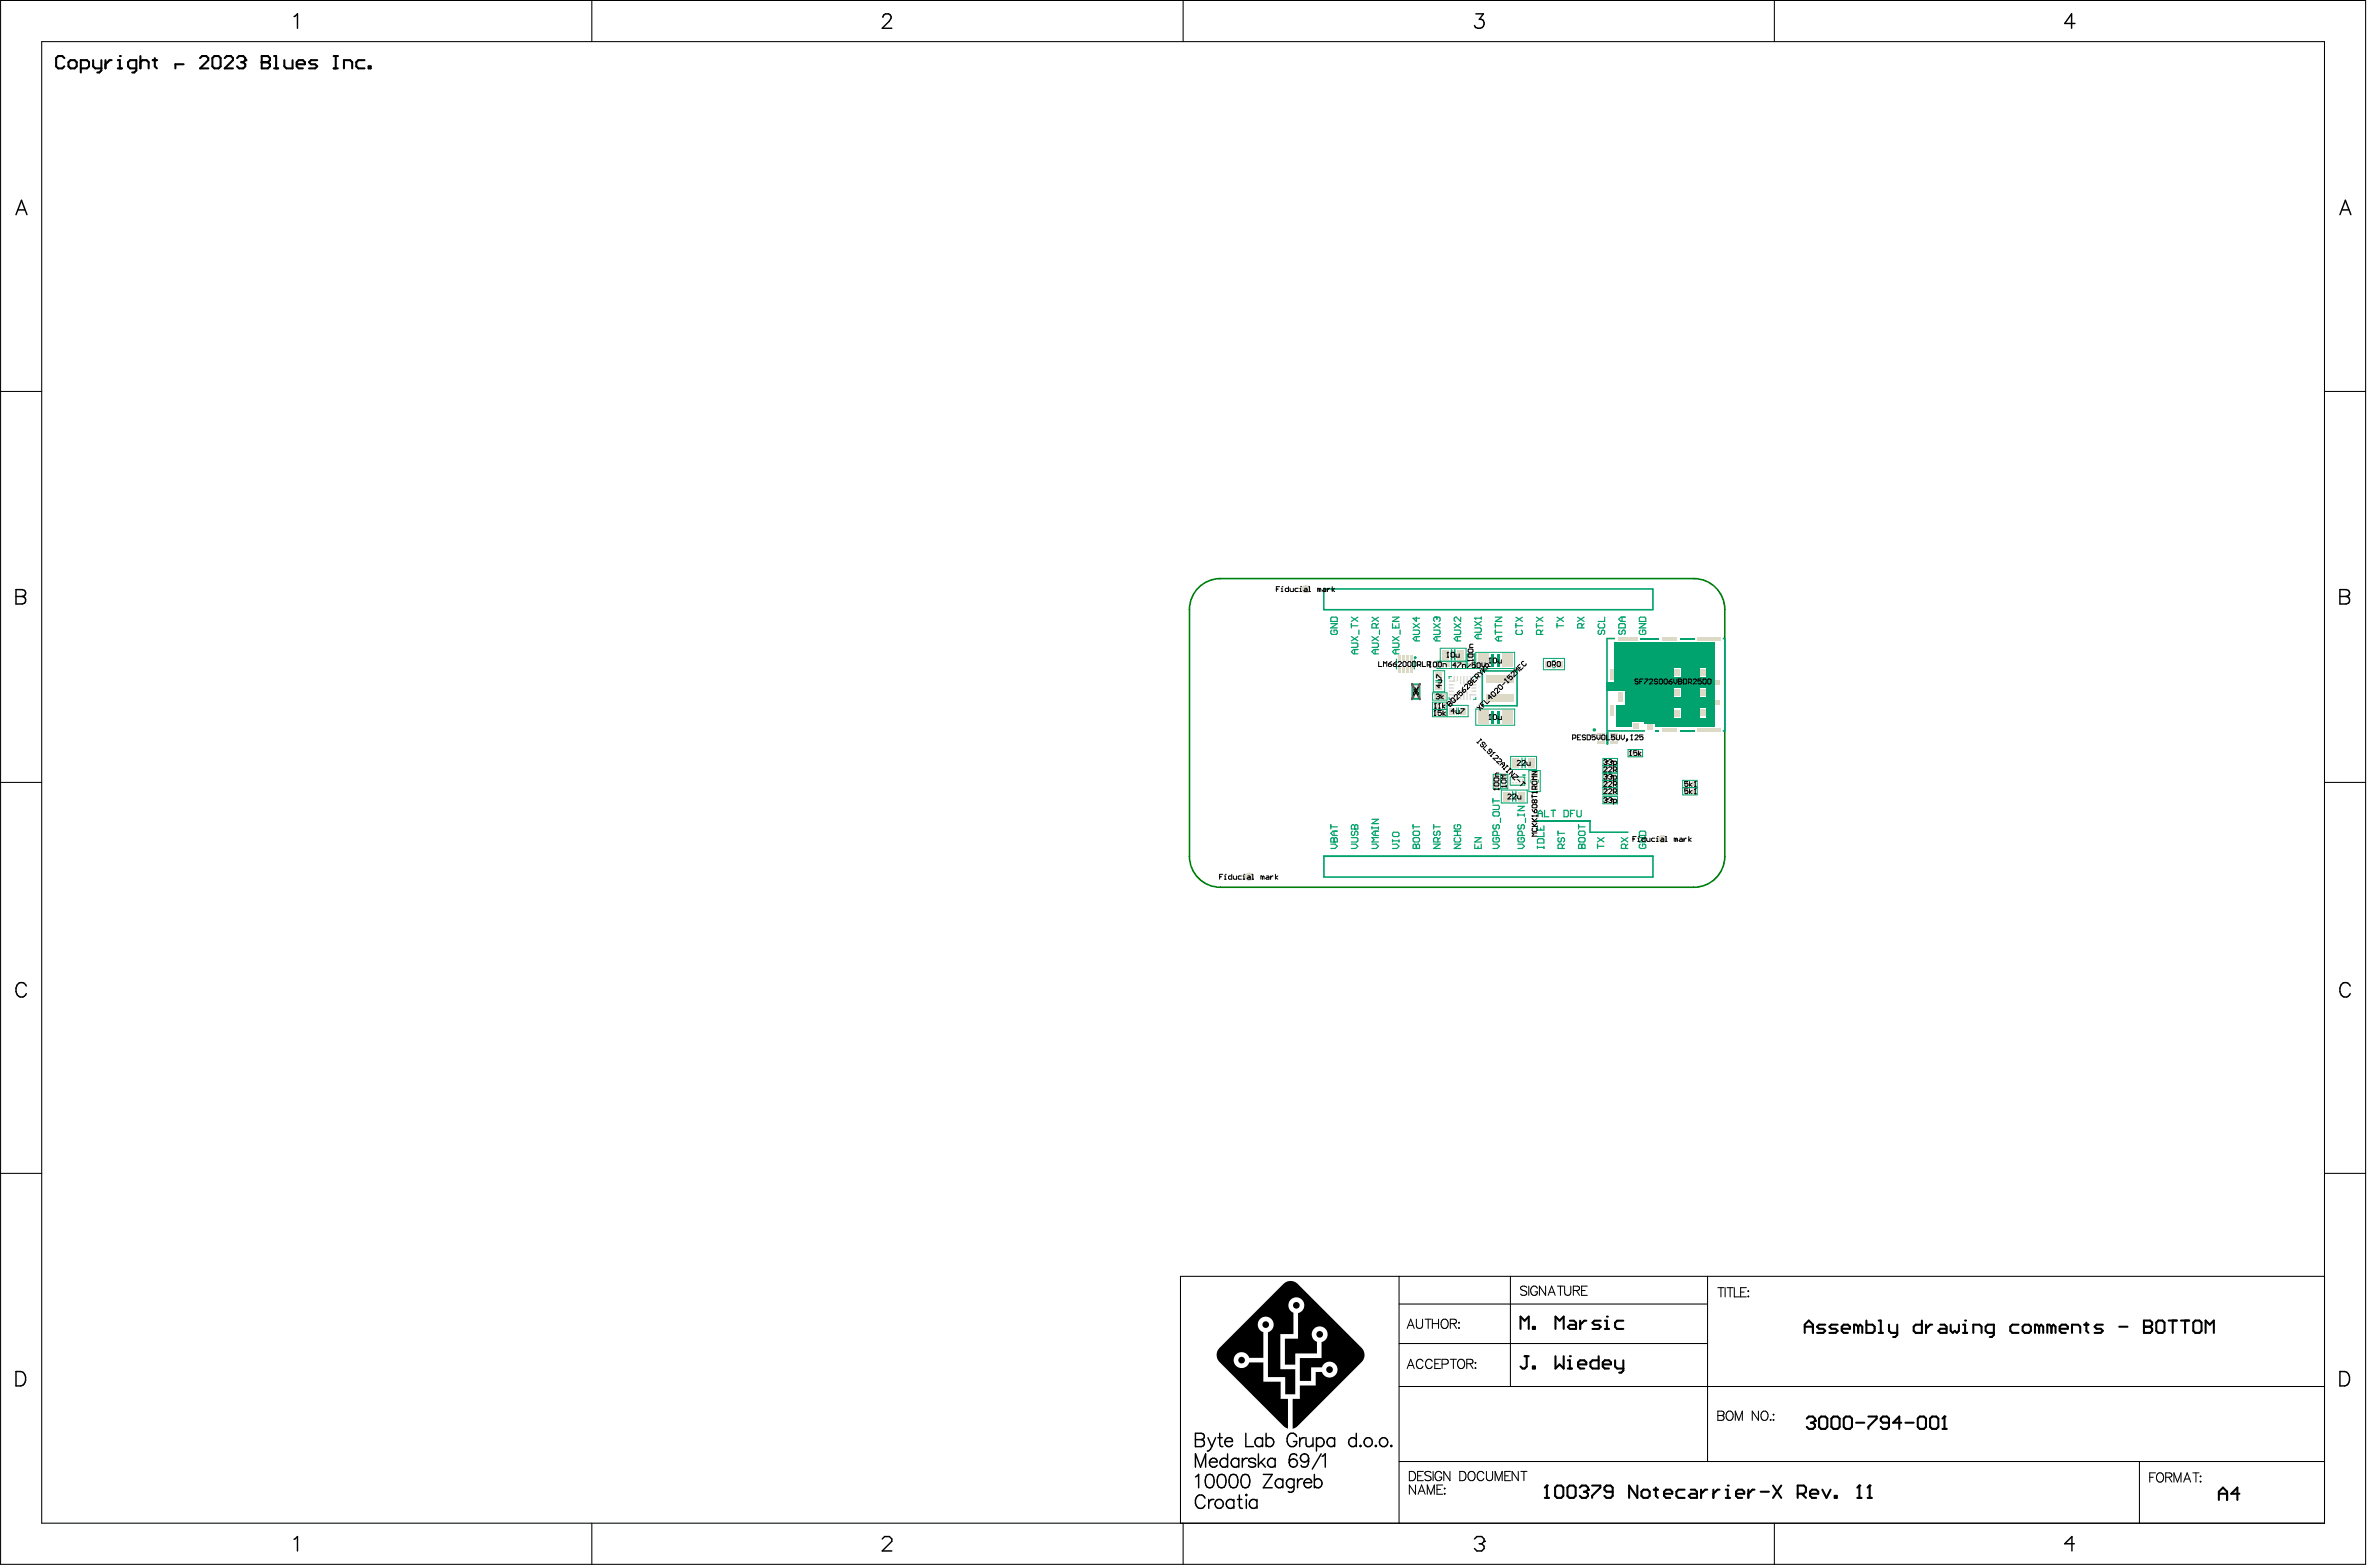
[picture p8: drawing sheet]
<svg xmlns="http://www.w3.org/2000/svg" width="487mm" height="322mm" viewBox="0 0 487 322" stroke-linecap="round" stroke-linejoin="round" font-family="sans-serif">
<path d="M246.4 120.8a6.3 6.3 0 0 1 4.5-1.9h97.4a6.3 6.3 0 0 1 6.3 6.4v50.7a6.3 6.3 0 0 1-6.3 6.4h-97.4a6.3 6.3 0 0 1-6.4-6.4v-50.7a6.3 6.3 0 0 1 1.9-4.5z" fill="none" stroke="#008000" stroke-width=".33"/>
<g fill="#000">
<path d="M263.9 263.9a2.07 2.07 0 0 1 2.8-.1l13.2 13.2a2.07 2.07 0 0 1 0 3l-13.1 13.1-1 .6v-6.2h1.4v-2.7h3.3v-2.8h1.3l.6 .8 .9 .4 .7-.2 .5-.3 .5-.9-.1-.8-.6-.8-.7-.3-.8 .1-.6 .4-.4 .7h-2.2v2.7h-2.4v-4.7h4.5v-3.2l.9-.7 .3-.9-.1-.8-.3-.4-.9-.5h-.5l-.7 .3-.4 .4-.3 .7 .2 1 .3 .4 .6 .4v2.4h-4.5v2.3h-2.1v-5.3h2.7v-5.3l.6-.3 .3-.3 .3-1.1a1.63 1.63 0 0 0-1.5-1.5 1.63 1.63 0 0 0-1.7 1.3l.2 1 .3 .5 .5 .3v4.4h-2.7v7.2h3.1v5.2h-2.1v-3.5h-3.5v-9.3l.8-.6 .4-.9-.4-1-.5-.5-.8-.2-.7 .2-.6 .5-.3 .7v.7l.3 .5 .8 .6v5.3h-2.9a1.63 1.63 0 0 0-2-1.1l-.7 .4-.3 .4-.2 .8 .1 .5 .2 .4 .6 .5 .8 .2 .5-.1a1.63 1.63 0 0 0 1-1.1h2.9v4h3.6v3.5h1.5v6.1l-.9-.5-13.2-13.1a2.06 2.06 0 0 1-.1-2.8z"/>
<circle cx="24.6" cy="11.5" r=".21"/>
<circle cx="50.4" cy="12.4" r=".21"/>
<circle cx="53.8" cy="12.8" r=".21"/>
<circle cx="255.3" cy="279.6" r=".68"/>
<circle cx="260.2" cy="272.3" r=".68"/>
<circle cx="266.5" cy="268.3" r=".68"/>
<circle cx="271.3" cy="274.3" r=".68"/>
<circle cx="322.7" cy="278.8" r=".21"/>
<circle cx="330.4" cy="270.6" r=".21"/>
<circle cx="273.3" cy="281.5" r=".68"/>
<circle cx="318" cy="305.3" r=".21"/>
<circle cx="326.5" cy="306.2" r=".21"/>
<circle cx="355.2" cy="305.3" r=".21"/>
<circle cx="382.3" cy="305.3" r=".21"/>
<circle cx="384.4" cy="305.3" r=".21"/>
</g>
<g fill="none" stroke="#000" stroke-width=".21">
<path d="M.1 .1h486.2v321.4h-486.2zM121.7 .1v8.5M243.2 .1v8.5M364.8 .1v8.5M.1 80.5h8.5M477.9 80.5h8.4M.1 160.8h8.5M477.9 160.8h8.4M.1 241.2h8.5M477.9 241.2h8.4M287.6 262.3v50.8M287.6 276.2h63.5"/>
<path d="M287.6 268h63.3M289.3 273.1l.7-2 .7 2M289.6 272.4h.9M291.2 271.1v1.4a.64 .64 0 0 0 .6 .6 .64 .64 0 0 0 .7-.6v-1.4M292.6 279.8a.7 .7 0 0 0-.8-.4 .7 .7 0 0 0-.6 .7v.5a.7 .7 0 0 0 .6 .7 .7 .7 0 0 0 .8-.5M293 271.1h1.3M293.6 271.1v2M294.4 279.8a.7 .7 0 0 0-.8-.4 .7 .7 0 0 0-.5 .7v.5a.7 .7 0 0 0 .5 .7 .7 .7 0 0 0 .8-.5M294.5 271.1v2M294.5 272.1h1.2M295.7 271.1v2M296.2 279.4h-1.2v1.9h1.2"/>
<path d="M296.5 271.4a.7 .7 0 0 1 .8-.2 .7 .7 0 0 1 .4 .7v.4a.73 .73 0 0 1-.7 .8 .73 .73 0 0 1-.7-.8zM298.2 272.1l1.1-.1 .1-.3-.1-.4-.3-.2h-.8v2M298.2 279.4h1.2M298.8 272.1l.6 1M298.8 279.4v1.9M300 271.8v.2zM300 272.9v.2zM300 279.5a.91 .91 0 0 1 1.1 .4 .91 .91 0 0 1-.2 1.1 .7 .7 0 0 1-.8 .3 .7 .7 0 0 1-.4-.7v-.5zM310.5 262.3v22.7M313.9 264.6a.72 .72 0 0 0-.7-.3 .72 .72 0 0 0-.6 .5l.2 .3 .9 .3 .2 .6a.84 .84 0 0 1-1.3 0M314.3 264.4v1.9M316.1 264.8a.7 .7 0 0 0-.8-.5 .7 .7 0 0 0-.6 .8v.4a.68 .68 0 0 0 .7 .8 .68 .68 0 0 0 .7-.8h-.5"/>
<path d="M317.8 264.4v1.9l-1.3-1.9v1.9M318.3 266.3l.7-1.9 .7 1.9M318.6 265.6h.9M320.2 264.4h1.2M320.8 264.4v1.9M321.7 264.4v1.3a.64 .64 0 0 0 .6 .6 .64 .64 0 0 0 .6-.6v-1.3M323.5 265.3l1.1-.1 .1-.3-.1-.4-.3-.1h-.8v1.9M324.1 265.3l.6 1M325.2 265.3h.7M326.3 264.4h-1.1v1.9h1.1M351.1 262.3v38.1M353.2 264.7h1.2"/>
<path d="M353.8 264.7v1.9M354.7 264.7v1.9M355.1 264.7h1.2M355.7 264.7v1.9M356.6 264.7v1.9h1M357.9 265.6h.7M359 264.7h-1.1v1.9h1.1M359.3 265.4h.2zM359.4 266.4v.2zM477.9 262.3h-235.2v50.8h235.2v-304.5h-469.3v304.5h469.3M287.6 285h190.3M289.3 281.3l.7-1.9 .7 1.9"/>
<path d="M289.6 280.7h.9M295 280.3h.7M296.5 280.4h.8a.5 .5 0 0 0 .5-.5 .5 .5 0 0 0-.5-.5h-.8v1.9M301.6 280.3l1-.1 .2-.3-.1-.3-.3-.2h-.8v1.9M302.2 280.3l.6 1M303.3 280v.2zM303.3 281.1v.2zM353.2 290h.8l.3 .2 .1 .4-.4 .4a.5 .5 0 0 1 .5 .4 .5 .5 0 0 1-.5 .5h-.8zM353.2 291h.8M355.2 290.1a.91 .91 0 0 1 1.1 .4 .91 .91 0 0 1-.2 1.2 .7 .7 0 0 1-.8 .2 .7 .7 0 0 1-.4-.7l.1-.7zM356.8 291.9v-1.9l.7 1.9 .7-1.9v1.9M361.5 290v1.9l-1.3-1.9v1.9"/>
<path d="M362.4 290.1a.91 .91 0 0 1 1.1 .4 .91 .91 0 0 1-.2 1.2 .7 .7 0 0 1-.8 .2 .7 .7 0 0 1-.5-.7v-.4zM364 291.8v.1zM364.6 290.7v.2zM364.6 291.8v.1zM121.7 313.1v8.4M243.2 313.1v8.4M287.6 300.4h190.3M289.7 302.4h.7a1.02 1.02 0 0 1 .6 1 1.02 1.02 0 0 1-.6 .9h-.7zM291 305.2v1.9l-1.3-1.9v1.9M291.4 303.3h.8M291.5 307.1l.8-1.9 .7 1.9M291.8 306.5h.9"/>
<path d="M292.6 302.4h-1.2v1.9h1.2M293.4 307.1v-1.9l.8 1.9 .7-1.9v1.9M294.2 302.7a.72 .72 0 0 0-.7-.3 .72 .72 0 0 0-.6 .5l.2 .3 .9 .3 .2 .6a.83 .83 0 0 1-1.3 0M294.6 302.4v1.9M295.4 306.1h.8M296.4 302.9a.7 .7 0 0 0-.8-.5 .7 .7 0 0 0-.6 .8v.4a.68 .68 0 0 0 .7 .8 .68 .68 0 0 0 .7-.8h-.5M296.6 305.2h-1.2v1.9h1.2M297 305.9v.1zM297 307v.1zM298.1 302.4v1.9l-1.3-1.9v1.9M300.1 302.4h.6a1.02 1.02 0 0 1 .7 1 1.02 1.02 0 0 1-.7 .9h-.6zM302 302.7a.7 .7 0 0 1 .8-.2 .7 .7 0 0 1 .5 .7v.4a.73 .73 0 0 1-.8 .8 .73 .73 0 0 1-.7-.8z"/>
<path d="M305.1 302.9a.7 .7 0 0 0-.8-.5 .7 .7 0 0 0-.6 .8v.4a.7 .7 0 0 0 .6 .7 .7 .7 0 0 0 .8-.4M305.6 302.4v1.4a.64 .64 0 0 0 .6 .5 .64 .64 0 0 0 .7-.5v-1.4M307.4 304.3v-1.9l.7 1.9 .7-1.9v1.9M309.4 303.3h.7M310.6 302.4h-1.2v1.9h1.2M312.1 302.4v1.9l-1.2-1.9v1.9M312.7 302.4h1.2M313.3 302.4v1.9M364.8 313.1v8.4M439.8 300.4v12.7M442 303.6h.7M443.1 302.7h-1.1v1.9"/>
<path d="M443.7 302.8a.91 .91 0 0 1 1.1 .4 .91 .91 0 0 1-.2 1.2 .7 .7 0 0 1-.8 .2 .7 .7 0 0 1-.4-.7v-.7zM445.2 303.6l1.1-.1 .2-.2-.1-.4-.3-.2h-.9v1.9M445.9 303.6l.6 1M446.9 304.6v-1.9l.8 1.9 .7-1.9v1.9M448.9 304.6l.8-1.9 .7 1.9M449.2 304h.9M450.8 302.7h1.3M451.5 302.7v1.9M452.3 303.5h.2zM452.4 304.5v.1z"/>
</g>
<g fill="none" stroke="#000" stroke-width=".3">
<path d="M60.5 3.4l.7-.6v3M181.5 3.6a.74 .74 0 0 1 .6-.8h.5a.72 .72 0 0 1 .5 1.2l-1.7 1.8h1.9M303.4 2.8h1.6l-.9 1.2a.95 .95 0 0 1 1 1.1 .95 .95 0 0 1-1.3 .7l-.4-.1-.3-.5M426.6 4.8h-2.1l1.4-2v3M3.3 44.1l1.1-2.9 1.1 2.9M3.7 43.1h1.4M481.1 44.1l1.1-2.9 1.1 2.9M481.5 43.1h1.4M3.3 121.2h1.3l.4 .1a.68 .68 0 0 1 0 1.2l-.4 .1a.78 .78 0 0 1 .7 .8 .78 .78 0 0 1-.7 .7h-1.3zM3.3 122.6h1.3M481.1 121.2h1.2l.4 .1a.68 .68 0 0 1 0 1.2l-.4 .1a.78 .78 0 0 1 .8 .8 .78 .78 0 0 1-.8 .7h-1.2zM481.1 122.6h1.2"/>
<path d="M5.4 202.7a1.09 1.09 0 0 0-1.2-.7 1.09 1.09 0 0 0-.9 1.1 1.3 1.3 0 0 0 .3 1.4 1.3 1.3 0 0 0 1.4 .3l.4-.6M483.2 202.7a1.09 1.09 0 0 0-1.3-.7 1.09 1.09 0 0 0-.8 1.1 1.3 1.3 0 0 0 .2 1.4 1.3 1.3 0 0 0 1.4 .3l.5-.6M3.3 281.9h1a1.58 1.58 0 0 1 1 1.5 1.58 1.58 0 0 1-1 1.5h-1zM245.8 294.6l1.5 .1a.64 .64 0 0 1 0 1.1l-.4 .1a.72 .72 0 0 1 .7 .7 .72 .72 0 0 1-.7 .7h-1.1zM245.8 295.9h1.1M248.3 295.5l.8 1.8M249 299.9a.73 .73 0 0 1 .8-.1 .73 .73 0 0 1 .4 .7h-1.6zM249.1 297.3a1.06 1.06 0 0 1-.9 1M249.9 295.5l-.8 1.8M250.4 295.5h.9M250.8 294.6v2.2l.1 .4 .5 .1M251.8 296.3a.86 .86 0 0 0 .5 1 .86 .86 0 0 0 1.1-.3"/>
<path d="M252.2 295.6a.72 .72 0 0 1 .8 0 .72 .72 0 0 1 .4 .7h-1.6zM252.4 298.8v2.8M254.7 299.7v1.9M255.4 299.7v1.9M256.1 294.6v2.7h1.6M256.5 299.7a.88 .88 0 0 0-1.1 .8M258.7 298.8v2.8M259.6 295.9a.88 .88 0 0 0-1.3-.1 .88 .88 0 0 0 0 1.3 .88 .88 0 0 0 1.3-.1M259.6 295.5v1.8M260 299.7l-1.3 1.3M260.3 295.9a.88 .88 0 0 1 1.3-.1 .88 .88 0 0 1 0 1.3 .88 .88 0 0 1-1.3-.1M260.3 294.6v2.7"/>
<path d="M262.2 299.7v1.9M266.6 295.3a1.01 1.01 0 0 0-1.2-.7 1.01 1.01 0 0 0-.8 1 1.2 1.2 0 0 0 .3 1.4 1.2 1.2 0 0 0 1.3 .2l.4-.5v-.4h-.7M266.6 299.2a.81 .81 0 0 0-1.2-.2l-.2 .3-.2 1.4M267.2 295.5v1.8M268.2 295.5a.88 .88 0 0 0-1 .8M268.5 295.5l.1 1.7 .7 .1 .6-.5M269 299.7a1.39 1.39 0 0 1-.7 1.9l-.7-.2-.1-.2M269.9 295.5v1.8M270.7 295.9a.88 .88 0 0 1 1.2-.1 .88 .88 0 0 1 0 1.3 .88 .88 0 0 1-1.2-.1M270.7 295.5v2.8M271.6 298.8l-1.8 3.2M271.8 299.3l.7-.5v2.8"/>
<path d="M274.4 295.9a.88 .88 0 0 0-1.3-.1 .88 .88 0 0 0 0 1.3 .88 .88 0 0 0 1.3-.1M274.4 295.5v1.8M278.8 295.9a.88 .88 0 0 0-1.3-.1 .88 .88 0 0 0 0 1.3 .88 .88 0 0 0 1.3-.1M278.8 294.6v2.7M279.7 297.1l.1 .1-.1 .1-.1-.1zM282.9 297.1l.1 .1-.1 .1-.2-.1zM286 297.1l.2 .1-.2 .1-.1-.1zM481.1 281.9h.9a1.58 1.58 0 0 1 1.1 1.5 1.58 1.58 0 0 1-1.1 1.5h-.9zM60.5 316.4l.7-.6v3M181.4 316.3l.5-.5h1l.4 .5v.5l-1.9 2h1.9M245.8 301.6v-2.8l1 2.8 1.1-2.8v2.8M245.8 303.6l.6-.5v2.7"/>
<path d="M247.7 307.9a1.01 1.01 0 0 0-1.1-.6 1.01 1.01 0 0 0-.8 1 1.2 1.2 0 0 0 .2 1.3 1.2 1.2 0 0 0 1.3 .3l.4-.5M248.2 303.2a.89 .89 0 0 1 1.3 .4 2.27 2.27 0 0 1-.3 2.1 .89 .89 0 0 1-1.3-.4 2.27 2.27 0 0 1 .3-2.1zM248.5 308.2v1.8M248.6 300.5a.86 .86 0 0 0 .6 1 .86 .86 0 0 0 1-.3M249.5 308.2a.88 .88 0 0 0-1 .8M250.6 303.2a.89 .89 0 0 1 1.3 .4 2.27 2.27 0 0 1-.2 2.1 .89 .89 0 0 1-1.3-.4 2.27 2.27 0 0 1 .2-2.1zM252.4 300.1a.88 .88 0 0 0-1.3-.1 .88 .88 0 0 0 0 1.3 .88 .88 0 0 0 1.3-.1M253.1 303.2a.89 .89 0 0 1 1.3 .4 2.27 2.27 0 0 1-.3 2.1 .89 .89 0 0 1-1.3-.4 2.27 2.27 0 0 1 .3-2.1zM253.7 308.6a.88 .88 0 0 0-1.3-.1 .88 .88 0 0 0 0 1.3 .88 .88 0 0 0 1.3-.2M253.7 308.2v1.8M254.4 308.2h.9M254.7 300.1a.88 .88 0 0 0-1.3-.1 .88 .88 0 0 0 0 1.3 .88 .88 0 0 0 1.3-.1"/>
<path d="M254.8 307.3v2.2l.1 .4 .5 .1M255.5 303.2a.89 .89 0 0 1 1.3 .4 2.27 2.27 0 0 1-.2 2.1 .89 .89 0 0 1-1.4-.4 2.27 2.27 0 0 1 .3-2.1zM256.2 307.2l.2 .1-.2 .1-.1-.1zM256.2 308.2v1.8M258.1 300.1a.83 .83 0 0 0-1.4 0l.4 .4 .9 .3 .1 .4a.83 .83 0 0 1-1.4 0M258.4 308.6a.88 .88 0 0 0-1.3-.1 .88 .88 0 0 0 0 1.3 .88 .88 0 0 0 1.3-.2M258.4 308.2v1.8M259.2 300.5l1 1.1M259.7 303.1h1.9l-1.9 2.7h1.9M262.2 300.1a.88 .88 0 0 0-1.3-.1 .88 .88 0 0 0 0 1.3 .88 .88 0 0 0 1.3-.1M263.7 304.4a.88 .88 0 0 0-1.3-.2 .88 .88 0 0 0 0 1.3 .88 .88 0 0 0 1.3-.1M263.7 304v1.8"/>
<path d="M266 304.4a.88 .88 0 0 0-1.3-.2 .88 .88 0 0 0 0 1.3 .88 .88 0 0 0 1.3-.1M266 304v2.1a.72 .72 0 0 1-.4 .6 .72 .72 0 0 1-.7-.1M266.8 304v1.8M267.8 304a.88 .88 0 0 0-1 .8M268.1 304.8a.86 .86 0 0 0 .5 .9 .86 .86 0 0 0 1-.3M268.5 304.1a.72 .72 0 0 1 .8-.1 .72 .72 0 0 1 .3 .8h-1.5zM270.2 304.4a.88 .88 0 0 1 1.3-.2 .88 .88 0 0 1 0 1.3 .88 .88 0 0 1-1.3-.1M270.2 303.1v2.7M303.1 316.3l.5-.5h1l.5 .5v.5M304.1 317.3h.5M304.6 317.3l.5 .5v.5l-.5 .5h-1l-.5-.5M305.1 316.8h.1"/>
<path d="M305.1 316.8l-.5 .5M426.5 317.3h-2l1.5-1.5v3"/>
<circle cx="268.2" cy="299.7" r=".85"/>
<circle cx="281.2" cy="296.4" r=".91"/>
<circle cx="284.4" cy="296.4" r=".91"/>
<circle cx="250.6" cy="309.1" r=".91"/>
<circle cx="265.9" cy="300.7" r=".85"/>
</g>
<g fill="none" stroke="#000" stroke-width=".42">
<path d="M13.2 11.9l-.4-.4h-.8l-.5 .4v1.7l.5 .5h.8l.4-.5M14.5 12.4h.8l.5 .4v.8l-.5 .5h-.8l-.4-.5v-.8zM16.6 14.1h1.3l.4-.5v-.8l-.4-.4h-1.3v2.5M19.1 12.4v1.2l.5 .5h1.2M20.8 12.4v2.1l-.4 .4h-.4M21.7 12.4v1.7M23 12.4h-.5l-.8 .8M24.2 14.1h.9M24.2 12.4h.4v1.7M28 14.1h-1.2l-.5-.5v-.8l.5-.4h1.2v2.1l-.4 .4h-.4M28.9 12.8l.4-.4h.8l.5 .4v1.3M28.9 11.5v2.6"/>
<path d="M31.4 12.4h.9M31.8 11.9v1.7l.5 .5M37.7 13.2h-1.6v.9M41.1 11.9l.4-.4h.9l.4 .4v.5l-1.7 1.7h1.7M44.1 11.5h.8l.5 .4v1.7l-.5 .5h-.8l-.4-.5v-1.7zM46.2 11.9l.4-.4h.9l.4 .4v.5l-1.7 1.7h1.7M48.7 11.9l.5-.4h.8l.4 .4v.5l-.4 .4M49.6 12.8h.4M50 12.8l.4 .4v.4l-.4 .5h-.8l-.5-.5M53.8 11.5h1.3l.4 .4v.5l-.4 .4 .4 .4v.4l-.4 .5h-1.3zM53.8 12.8h1.3M56.3 11.5h.5v2.6"/>
<path d="M56.3 14.1h.9M58.5 12.4v1.2l.4 .5h1.2v-1.7M61 13.2h1.7v-.4l-.4-.4h-.9l-.4 .4v.8l.4 .5h.9M65.2 12.4h-1.2l-.5 .4 .5 .4h.8l.4 .4-.4 .5h-1.3M68.6 11.5h.8M68.6 14.1h.8M69 11.5v2.6M70.7 14.1v-1.7h1.3l.4 .4v1.3M74.9 12.4h-1.2l-.4 .4v.8l.4 .5h1.2M75.8 13.6h.4v.5h-.4zM312.6 273.2v-2.6l.8 .9 .9-.9v2.6M313.4 278.8h.9"/>
<path d="M313.9 278.8v2.1l-.5 .4h-.4l-.4-.4M315.1 272.7h.5v.5h-.5zM319.8 273.2v-2.6l.8 .9 .9-.9v2.6M319.8 278.8v2.5l.8-.9 .9 .9v-2.5M322.3 279.6h.4v1.7M322.7 271.5h.9l.4 .4v1.3h-1.3l-.4-.5 .4-.4h1.3M324.9 271.5v1.7M326.1 271.5h-.4l-.8 .8M328.7 278.8v2.5h-1.3l-.4-.4v-.9l.4-.4h1.3M329.1 271.5h-1.3l-.4 .4 .4 .4h.9l.4 .4-.4 .5h-1.3M329.9 273.2h.9M329.9 271.5h.5v1.7"/>
<path d="M332 279.6v1.3l.5 .4h1.2M333.7 271.5h-1.2l-.5 .4v.8l.5 .5h1.2M333.7 279.6v2.1l-.4 .4h-.4M315.1 280.9h.5v.4h-.5zM322.3 281.3h.9M324.4 280.4h1.7v-.4l-.4-.4h-.8l-.5 .4v.9l.5 .4h.8M329.5 280.4h1.7v-.4l-.4-.4h-.9l-.4 .4v.9l.4 .4h.9M317.6 307.9h.8M317.6 305.8l.4-.5v2.6M320.1 305.3h.9l.4 .5v1.7l-.4 .4h-.9l-.4-.4v-1.7zM322.7 305.3h.8l.4 .5v1.7l-.4 .4h-.8l-.5-.4v-1.7zM324.8 305.8l.4-.5h.8l.5 .5v.4l-.5 .4"/>
<path d="M325.6 306.6h.4M326 306.6l.5 .4v.5l-.5 .4h-.8l-.4-.4M327.3 305.3h1.7v.5l-1.7 1.7v.4M331.5 306.6h-1.2l-.4-.4v-.4l.4-.5h.8l.4 .5v1.7l-.4 .4h-.8l-.4-.4M336.6 305.3v2.6l-1.7-2.6v2.6M337.9 306.2h.8l.5 .4v.9l-.5 .4h-.8l-.4-.4v-.9zM340 306.2h.8M340.4 305.8v1.7l.4 .4M342.1 307h1.7v-.4l-.4-.4h-.9l-.4 .4v.9l.4 .4h.9M346.3 306.2h-1.2l-.5 .4v.9l.5 .4h1.2M347.6 306.2h.9l.4 .4v1.3h-1.3l-.4-.4 .4-.5h1.3M349.7 306.2v1.7"/>
<path d="M351 306.2h-.4l-.9 .8M352.3 306.2v1.7M353.5 306.2h-.4l-.8 .8M354.8 307.9h.8M354.8 306.2h.4v1.7M356.9 307h1.7v-.4l-.4-.4h-.9l-.4 .4v.9l.4 .4h.9M359.4 306.2v1.7M360.7 306.2h-.4l-.9 .8M362 306.6h1.7M364.5 305.3l1.7 2.6M366.2 305.3l-1.7 2.6M369.6 307h1.3l.4-.4v-.8l-.4-.5h-1.3v2.6"/>
<path d="M370.4 307l.9 .9M372.1 307h1.7v-.4l-.4-.4h-.9l-.4 .4v.9l.4 .4h.9M374.7 306.2l.8 1.7 .8-1.7M377.2 307.5h.4v.4h-.4zM381.8 307.9h.9M381.8 305.8l.5-.5v2.6M384 307.9h.8M384 305.8l.4-.5v2.6M456.2 308.3v-1.7l.8-.8 .9 .8v1.7M456.2 307h1.7M460.4 307h-1.7l1.3-1.2v2.5"/>
</g>
<g fill="#dcd9c7">
<path d="M352.7 143.9h.9v1h-.9z" fill-rule="evenodd"/>
<path d="M352.7 139.9h.9v.9h-.9z" fill-rule="evenodd"/>
<path d="M347.9 160.7h.7v.9h-.7z" fill-rule="evenodd"/>
<path d="M346.2 160.7h.8v.9h-.8z" fill-rule="evenodd"/>
<path d="M335 154.4h.7v.9h-.7z" fill-rule="evenodd"/>
<path d="M331.5 164h.8v.9h-.8z" fill-rule="evenodd"/>
<path d="M331.5 160.7h.8v.9h-.8z" fill-rule="evenodd"/>
<path d="M331.5 156.2h.8v.9h-.8z" fill-rule="evenodd"/>
<path d="M331.5 157.7h.8v.9h-.8z" fill-rule="evenodd"/>
<path d="M331 151.5h1.6v.4h-1.6z" fill-rule="evenodd"/>
<path d="M331 150.7h1.6v.4h-1.6z" fill-rule="evenodd"/>
<path d="M328.3 151.5h1.6v.4h-1.6z" fill-rule="evenodd"/>
<path d="M328.3 150.7h1.6v.4h-1.6z" fill-rule="evenodd"/>
<path d="M317.7 135.9h1.2v1.2h-1.2z" fill-rule="evenodd"/>
<path d="M314.9 161.2h1.2v1.1h-1.2z" fill-rule="evenodd"/>
</g>
<path d="M311 160.2h.1M311 160.9h.1M311.7 160.2h.1M311.7 160.9h.1M312.3 160.2h.1M312.3 160.9h.1M313 160.2h.1M313 160.9h.1" fill="none" stroke="#dcd9c7" stroke-width=".27"/>
<g fill="#dcd9c7">
<path d="M307.3 161.1h.9v.7h-.9z" fill-rule="evenodd"/>
<path d="M307.3 159.4h.9v.8h-.9z" fill-rule="evenodd"/>
<path d="M308.8 159.4h.9v.8h-.9z" fill-rule="evenodd"/>
<path d="M308.8 161.1h.9v.7h-.9z" fill-rule="evenodd"/>
<path d="M302.2 142.7h.2v1.1l-.2-.1z" fill-rule="evenodd"/>
<path d="M302.2 142.7h1.2l.1 .2h-1.3z" fill-rule="evenodd"/>
<path d="M302.6 140.6h.8l.1 .2-.9 .1z" fill-rule="evenodd"/>
<path d="M302.6 141.3h.8l.1 .2h-.9z" fill-rule="evenodd"/>
<path d="M302.5 142h.9l.1 .2h-.9z" fill-rule="evenodd"/>
<path d="M302.2 139.9h1.2l.1 .2h-1.3z" fill-rule="evenodd"/>
<path d="M302 136.4h.9v.7h-.9z" fill-rule="evenodd"/>
<path d="M302 134.7h.9v.8h-.9z" fill-rule="evenodd"/>
<path d="M297.9 142.7h1.1l.1 .2h-1.2z" fill-rule="evenodd"/>
<path d="M298.9 142.7h.2l-.1 1.1-.2-.1z" fill-rule="evenodd"/>
<path d="M299.5 142.9h.2v.9l-.2-.1z" fill-rule="evenodd"/>
<path d="M297.9 139.9h1.1l.1 .2h-1.2z" fill-rule="evenodd"/>
<path d="M297.9 142h.9v.2h-.9z" fill-rule="evenodd"/>
<path d="M297.9 141.3h.9v.2h-.9z" fill-rule="evenodd"/>
<path d="M297.9 140.6h.9v.2l-.9 .1z" fill-rule="evenodd"/>
<path d="M298.7 136.2h.8v.9h-.8z" fill-rule="evenodd"/>
<path d="M297.4 136.2h.7v.9h-.7z" fill-rule="evenodd"/>
<path d="M294.8 146.1h.7v.9h-.7z" fill-rule="evenodd"/>
<path d="M294.8 142.7h.7v.9h-.7z" fill-rule="evenodd"/>
<path d="M294.8 144.6h.7v.9h-.7z" fill-rule="evenodd"/>
<path d="M295.2 140.7h1.3v1.1h-1.3z" fill-rule="evenodd"/>
<path d="M295.7 136.2h.8v.9h-.8z" fill-rule="evenodd"/>
</g>
<path d="M290.6 142.6h1v.8h-1zM290.6 140.9h1v.8h-1z" fill="none" stroke="#dcd9c7" stroke-width=".21"/>
<g fill="#dcd9c7">
<path d="M288.3 137.2h.4v1h-.4z" fill-rule="evenodd"/>
<path d="M287.5 137.2h.4v1h-.4z" fill-rule="evenodd"/>
<path d="M289.1 137.2h.5v1h-.5z" fill-rule="evenodd"/>
<path d="M347.9 162.2h.7v.9h-.7z" fill-rule="evenodd"/>
<path d="M349.6 145.7h1v1.4h-1z" fill-rule="evenodd"/>
<path d="M349.6 141.7h1v1.4h-1z" fill-rule="evenodd"/>
<path d="M349.6 137.6h1v1.4h-1z" fill-rule="evenodd"/>
<path d="M346.2 162.2h.8v.9h-.8z" fill-rule="evenodd"/>
<path d="M338.7 148.9h1.1v1.1h-1.1z" fill-rule="evenodd"/>
<path d="M335.7 148.6h1.1v1.2h-1.1z" fill-rule="evenodd"/>
<path d="M331.5 162.2h.8v.9h-.8z" fill-rule="evenodd"/>
<path d="M331 152.4h1.6v.4h-1.6z" fill-rule="evenodd"/>
<path d="M331.5 159.2h.8v.9h-.8z" fill-rule="evenodd"/>
<path d="M331 144.9h.8v2.3h-.8z" fill-rule="evenodd"/>
<path d="M332.7 142.3h1v1.9h-1z" fill-rule="evenodd"/>
<path d="M331 137.6h.8v2.2h-.8z" fill-rule="evenodd"/>
<path d="M328.3 152.4h1.6v.4h-1.6z" fill-rule="evenodd"/>
<path d="M314.1 155.9h1.4v1.9h-1.4z" fill-rule="evenodd"/>
<path d="M314.9 158.8h1.2v1.1h-1.2z" fill-rule="evenodd"/>
<path d="M310.9 155.9h1.5v1.9h-1.5z" fill-rule="evenodd"/>
<path d="M300.8 139.1h.3l-.1 1.5h-.2z" fill-rule="evenodd"/>
<path d="M301.5 139.1h.2v1.5h-.2z" fill-rule="evenodd"/>
<path d="M301.5 142.2h.2v1.6l-.2-.1z" fill-rule="evenodd"/>
<path d="M300.8 142.2h.3l-.1 1.6-.2-.1z" fill-rule="evenodd"/>
<path d="M302.2 139l.2 .1v1h-.2z" fill-rule="evenodd"/>
<path d="M297.9 145.5h1.1v1.3h-1.1z" fill-rule="evenodd"/>
<path d="M298.9 139l.2 .1-.1 1h-.2z" fill-rule="evenodd"/>
<path d="M299.5 139.1h.2v.9l-.2-.1z" fill-rule="evenodd"/>
<path d="M295.2 138.2h1.3v1.2h-1.3z" fill-rule="evenodd"/>
<path d="M287.5 134.7h.4v1.1h-.4z" fill-rule="evenodd"/>
<path d="M288.3 134.7h.4v1.1h-.4z" fill-rule="evenodd"/>
<path d="M289.1 134.7h.5v1.1h-.5z" fill-rule="evenodd"/>
<path d="M341.7 149.7h3v.7h-3z" fill-rule="evenodd"/>
<path d="M341.7 131.1h3v.6h-3z" fill-rule="evenodd"/>
<path d="M329.8 164h.8v.9h-.8z" fill-rule="evenodd"/>
<path d="M329.8 160.7h.8v.9h-.8z" fill-rule="evenodd"/>
<path d="M329.8 156.2h.8v.9h-.8z" fill-rule="evenodd"/>
<path d="M329.8 157.7h.8v.9h-.8z" fill-rule="evenodd"/>
<path d="M336.7 154.4h.7v.9h-.7z" fill-rule="evenodd"/>
<path d="M332.7 131.1h3.9v.6h-3.9z" fill-rule="evenodd"/>
<path d="M320.1 135.9h1.2v1.2h-1.2z" fill-rule="evenodd"/>
<path d="M303.8 146h2.2v2.8h-2.2z" fill-rule="evenodd"/>
<path d="M308.8 146h2.2v2.8h-2.2z" fill-rule="evenodd"/>
<path d="M305.5 142.7h5.6v1.5h-5.6z" fill-rule="evenodd"/>
<path d="M300.2 142.9h.2v.9l-.2-.1z" fill-rule="evenodd"/>
<path d="M300.4 136.2h.7v.9h-.7z" fill-rule="evenodd"/>
<path d="M296.5 146.1h.7v.9h-.7z" fill-rule="evenodd"/>
<path d="M296.5 142.7h.7v.9h-.7z" fill-rule="evenodd"/>
<path d="M296.5 144.6h.7v.9h-.7z" fill-rule="evenodd"/>
<path d="M290 137.2h.4v1h-.4z" fill-rule="evenodd"/>
<path d="M344.3 141.7h1.1v1.4h-1.1z" fill-rule="evenodd"/>
<path d="M344.3 137.4h1.1v1.5h-1.1z" fill-rule="evenodd"/>
<path d="M329.8 162.2h.8v.9h-.8z" fill-rule="evenodd"/>
<path d="M329.8 159.2h.8v.9h-.8z" fill-rule="evenodd"/>
<path d="M309 162.8h1.4v1.9h-1.4z" fill-rule="evenodd"/>
<path d="M300.3 145.5h1.2v1.3h-1.2z" fill-rule="evenodd"/>
<path d="M308.8 134.4h2.2v2.7h-2.2z" fill-rule="evenodd"/>
<path d="M303.8 134.4h2.2v2.7h-2.2z" fill-rule="evenodd"/>
<path d="M305.5 138.7h5.6v1.6h-5.6z" fill-rule="evenodd"/>
<path d="M300.2 139l.2 .1v1.5h-.2z" fill-rule="evenodd"/>
<path d="M290 134.7h.4v1.1h-.4z" fill-rule="evenodd"/>
<path d="M344.3 145.9h1.1v1.4h-1.1z" fill-rule="evenodd"/>
<path d="M299.6 133.6h1.4v1.9h-1.4z" fill-rule="evenodd"/>
<path d="M296.5 133.6h1.4v1.9h-1.4z" fill-rule="evenodd"/>
<path d="M348.9 149.7h4.7v.7h-4.7z" fill-rule="evenodd"/>
<path d="M348.9 131.1h4.7v.6h-4.7z" fill-rule="evenodd"/>
<path d="M312.2 162.8h1.4v1.9h-1.4z" fill-rule="evenodd"/>
</g>
<g fill="#dcd9c7">
<circle cx="341.7" cy="172.5" r=".83"/>
<circle cx="268.4" cy="121.1" r=".83"/>
<circle cx="256.7" cy="180.2" r=".83"/>
</g>
<g fill="#00a36e">
<path d="M313.1 159.7h.4v.4z"/>
<path d="M338 132h2.6v16.6h-2.6z"/>
<path d="M340.4 150.1h.6v.3h-.6z"/>
</g>
<path d="M345.4 150.2h3" fill="none" stroke="#00a36e" stroke-width=".33"/>
<g fill="#00a36e">
<path d="M340.3 143.4h12.2v2.1h-12.2z"/>
<path d="M340.3 139.3h12.2v2.1h-12.2z"/>
</g>
<path d="M345.4 131.2h3" fill="none" stroke="#00a36e" stroke-width=".33"/>
<g fill="#00a36e">
<path d="M330.2 140.2h3.8v1.8h-3.8z"/>
<path d="M340.3 147.6h12.2v1.8h-12.2z"/>
<path d="M326.7 168.5h.3v2.4h7.8v.3h-8.1z"/>
<path d="M354.2 131.1h.6v19.3h-.6v-.3h.2v-18.7h-.2z"/>
<path d="M340.2 132h12.3v5.2h-12.3z"/>
<path d="M340.3 132h3.7v17.4h-3.7z"/>
<path d="M345.6 132h3.8v17.4h-3.8z"/>
<path d="M350.9 132h1.6v17.4h-1.6z"/>
<path d="M332.2 144.9h3.3v4.5h-3.3z"/>
<path d="M332 132h2.5v10h-2.5z"/>
<path d="M334 132h4.3v16.3h-4.3z"/>
<path d="M330.2 131.1h1.8v.3h-1.5v18.7h7.7v.3h-8z"/>
</g>
<path d="M272.2 121.1h67.5l.1 4.2h-67.6zM298.4 133.6v2M299.1 133.6v2M304.7 137.9h7.2v7.2h-7.2zM337.2 131.2h3.8M272.2 176h67.6v4.2l-67.6 .1zM315.9 168.7h11.1" fill="none" stroke="#00a36e" stroke-width=".33"/>
<g fill="none" stroke="#00a36e" stroke-width=".21">
<path d="M294.7 137.9h2.3v4.3h-2.3zM295.2 139.9h1.3M296.1 135.9v-2.7h5.3v4.2h-6v-1.5h6M298.4 139.1h-.5v.4M298.4 135.9v1.5M301.7 134.4h1.5v3h-1.5zM302.9 139.1h.5v.4M303.4 134.1h8v3.3h-8zM317.3 135.3h4.3v2.4h-4.3zM319.2 137.2h.5M319.2 135.7h.5M290.3 143.6l1.6 .1h-1.6z"/>
<path d="M290.3 140.6l1.6 .1h-1.6zM290.3 140.6l.1 .1-.1 3zM291.8 140.6l.1 .1-.1 3zM294.5 142.4h3v1.5h-3zM294.5 145.8h3M295.2 140.2h1.3M297.5 145h4.3v2.3h-7.3v-3h3v3M297.9 143.3v.4h.5M299.5 145.5v1.3M299.8 145.5v1.3M303.4 143.3v.4h-.5M303.4 145.7h8v3.4h-8z"/>
<path d="M307 159.1h3v3h-3zM308.5 159.1v3M310.5 159.7h3v1.7h-3zM310.6 155.5h5.3v2.6h-5.3zM314.3 158.4h2.3v4.3h-2.3zM329.5 157.4h3M329.5 158.9h3M329.5 155.9h3v7.5h-3zM334.7 154.1h3v1.5h-3zM308.7 162.4h5.3v2.7h-5.3zM314.7 160.3v.5M316.2 160.3v.5"/>
<path d="M329.5 161.9h3M329.5 160.4h3M329.5 163.7h3v1.5h-3zM345.9 161.9h3M345.9 160.4h3v3h-3z"/>
</g>
<path d="M287.1 135.5v2M290.8 135.7v1.8M312.9 155.8v2M313.6 155.8v2M311 162.7v2M311.7 162.7v2" fill="none" stroke="#00a36e" stroke-width=".25"/>
<path d="M330.5 150.6v2.3" fill="none" stroke="#00a36e" stroke-width=".5"/>
<g fill="#00a36e">
<path d="M307.7 146.1h.5v2.6h-.5z" fill-rule="evenodd"/>
<path d="M313 159.1h.6v.4h-.6z" fill-rule="evenodd"/>
<path d="M307.7 134.4h.5v2.7h-.5z" fill-rule="evenodd"/>
<path d="M306.6 146.1h.5v2.6h-.5z" fill-rule="evenodd"/>
<path d="M306.6 134.4h.5v2.7h-.5z" fill-rule="evenodd"/>
</g>
<g fill="none" stroke="#00a36e" stroke-width=".25">
<path d="M273.6 128.2h1.3l-1.3 .9h1.3M273.8 129.5l-.2 .2v.5l.2 .2h.9l.2-.2v-.5l-.2-.2h-.4v.5M273.8 126.8h.9l.2 .3v.6h-1.3v-.6zM277.8 128.6h1.4M277.8 132.2h1.1l.3 .2v.4l-.3 .3h-1.1M277.8 128.2v.9M277.8 130.8l1.4 .9M277.8 126.8l1.4 .9M278.5 133.5v.9M279.2 133.5h-.9l-.5 .5 .5 .4h.9M279.2 130.8l-1.4 .9M279.2 126.8l-1.4 .9"/>
<path d="M279.4 129.5v.9M282.1 132.2h1.1l.2 .2v.4l-.2 .3h-1.1M282.1 130.8l1.3 .9M282.1 126.8l1.3 .9M282.7 133.5v.9M282.9 129.1v-.7l-.2-.2h-.4l-.2 .2v.7h1.3M283.4 133.5h-.9l-.4 .5 .4 .4h.9M283.4 130.8l-1.3 .9M283.4 128.2l-.5 .4M283.4 126.8l-1.3 .9M283.6 129.5v.9M286.3 128.2v.9h1.3v-.9"/>
<path d="M286.3 126.8h1.3l-1.3 .9h1.3M286.3 132.2h1.1l.2 .2v.4l-.2 .3h-1.1M286.3 130.8l1.3 .9M286.9 128.6v.5M286.9 133.5v.9M287.6 133.5h-.9l-.4 .5 .4 .4h.9M287.6 130.8l-1.3 .9M287.8 129.5v.9M290.5 129.5h1.1l.2 .2v.5l-.2 .2h-1.1M290.5 128.2l1.3 .9M291.2 126.8v.9l-.7-.6h1.3M291.2 130.8v.9"/>
<path d="M291.8 130.8h-.8l-.5 .5 .5 .4h.8M291.8 128.2l-1.3 .9M294.7 129.5h1.1l.3 .2v.5l-.3 .2h-1.1M294.7 128.2l1.4 .9M295.2 126.8h.1M295.2 126.8l-.5 .3v.4l.3 .2M295.2 126.8l.2 .3M295.4 127.1l.2-.3 .5 .3v.4l-.3 .2M295.4 127.1v.2M295.4 130.8v.9M296.1 130.8h-.9l-.5 .5 .5 .4h.9M296.1 128.2l-1.4 .9"/>
<path d="M299 129.5h1.1l.2 .2v.5l-.2 .2h-1.1M299 128.2l1.3 .9M299.6 130.8v.9M300.3 130.8h-.9l-.4 .5 .4 .4h.9M300.3 126.8v.9l-.9-.9-.4 .3v.4l.2 .2M300.3 128.2l-1.3 .9M303.2 127.1h.1M303.2 129.1h1.1l.2 .2v.4l-.2 .3h-1.1M303.2 127.1h1.3M303.2 127.7l1.3 .9M303.2 127.1l.2 .2M303.9 130.4v.9"/>
<path d="M304.5 130.4h-.9l-.4 .4 .4 .5h.9M304.5 126.8v.5M304.5 127.7l-1.3 .9M307.4 126.8h1.4l-1.4 .9h1.4M307.4 128.6h1.4M307.4 128.2v.9M307.4 129.5v.9M307.4 130h1.4M308.1 130.8v.9M308.8 130.8h-.9l-.5 .5 .5 .4h.9M311.7 128.2v.9M311.7 128.6h1.3"/>
<path d="M311.7 126.8l1.3 .9M311.9 129.5l-.2 .2v.5l.2 .2h.9l.2-.2v-.5l-.2-.2M313 126.8l-1.3 .9M315.9 128.6h1.3M315.9 128.2v.9M315.9 126.8l1.3 .9M316.8 130.4v-.7l-.3-.2h-.4l-.2 .2v.7h1.3M317.2 129.5l-.4 .5M317.2 126.8l-1.3 .9M320.1 128.6h1.3M320.1 128.2v.9M320.1 126.8l1.3 .9"/>
<path d="M321.4 126.8l-1.3 .9M324.3 126.8l1.4 .9M325.2 129.1v-.7l-.2-.2h-.4l-.3 .2v.7h1.4M325.7 128.2l-.5 .4M325.7 126.8l-1.4 .9M328.8 129.5l-.2 .2v.5l.2 .2 .4-.2v-.5l.3-.2 .4 .2v.5l-.2 .2M328.8 128.2l-.2 .2v.4l.2 .3h.9l.2-.3v-.4l-.2-.2M329.9 126.8v.9h-1.3M333 129.5l-.2 .2v.5l.2 .2h.2l.3-.2v-.5l.4-.2 .2 .2v.5l-.2 .2M333 128.2h.9l.2 .2v.7h-1.3v-.7zM333.5 126.8v.9M334.1 126.8h-.9l-.4 .5 .4 .4h.9"/>
<path d="M337 128.2h1.4l-1.4 .9h1.4M337.2 129.5l-.2 .2v.5l.2 .2h.9l.3-.2v-.5l-.3-.2h-.4v.5M337.2 126.8h.9l.3 .3v.6h-1.4v-.6zM273.6 169.5v.9M273.6 173.5h.9l.4 .4-.4 .5h-.9M273.6 170h1.3M273.8 172.2l.5 .2 .4-.2 .2 .2v.7h-1.3v-.7zM274.3 173.1h.1M274.3 170.8v.9M274.3 172.4v.7M274.9 170.8h-.9l-.4 .5 .4 .4h.9M277.8 173.5h.9l.5 .4-.5 .5h-.9"/>
<path d="M277.8 172.2h1.1l.3 .2v.4l-.3 .3h-1.1M278 170.8l-.2 .3v.4l.2 .2 .5-.2v-.4l.2-.3 .5 .3v.4l-.3 .2M278 169.5l.5 .2 .4-.2 .3 .2v.7h-1.4v-.7zM278.5 170.4h.1M278.5 169.7v.7M282.1 173.5h.8l.5 .4-.5 .5h-.8M282.1 170v.4M282.1 170.2h1.3M282.1 168.4h1.3l-1.3 .9h1.3M282.7 170.8v.9M283.4 172.2h-1.3l.4 .4-.4 .5h1.3M283.4 170.8h-.9l-.4 .5 .4 .4h.9"/>
<path d="M283.4 170v.4M286.3 173.5h.9l.4 .4-.4 .5h-.9M286.3 172.6v.5M286.3 172.8h1.3M286.5 171.1h.9l.2 .2v.4l-.2 .3h-.9l-.2-.3v-.4zM287.6 172.6v.5M290.5 171.1l.2-.3h.9l.2 .3v.4l-.2 .2h-.9l-.2-.2zM290.5 170h1.3M290.5 169.5v.9M290.7 172.2h.9l.2 .2v.4l-.2 .3h-.9l-.2-.3v-.4zM290.7 173.5l.5 .2 .4-.2 .2 .2v.7h-1.3v-.7zM291.2 174.4h.1"/>
<path d="M291.2 173.7v.7M294.7 169.5v.9M294.7 173.5h1.4l-1.4 .9h1.4M294.7 170h1.4M295 170.8l-.3 .3v.4l.3 .2 .4-.2v-.4l.2-.3 .5 .3v.4l-.3 .2M295.6 173.1v-.7l-.2-.2h-.4l-.3 .2v.7h1.4M296.1 172.2l-.5 .4M299 173.5h1.3l-1.3 .9h1.3M299 171.7h1.3M299 170.8h1.3M299.2 172.2l-.2 .2v.4l.2 .3h.9l.2-.3v-.4l-.2-.2M299.2 169.5l-.2 .2v.5l.2 .2h.9l.2-.2v-.5l-.2-.2h-.5v.5"/>
<path d="M299.6 170.8v.9M303.2 173.5v.9h1.3v-.9M303.2 172.2h1.3l-1.3 .9h1.3M303.9 173.9v.5M306.9 173.5h.9l.5 .4-.5 .5h-.9M306.9 164.2v.9M306.9 165.5h1.1l.3 .2v.5l-.3 .2h-1.1M306.9 164.6h1.4M307.1 172.2l-.2 .2v.4l.2 .3h.9l.3-.3v-.4l-.3-.2h-.4v.4M307.1 169.5l-.2 .2v.5l.2 .2 .5-.2v-.5l.2-.2h.2l.3 .2v.5l-.3 .2M307.1 166.8h.9l.3 .3v.4l-.3 .2h-.9l-.2-.2v-.4zM307.8 171.7v-.6l-.2-.3h-.5l-.2 .3v.6h1.4"/>
<path d="M308.5 168.2v.9M312.1 173.5h.9l.4 .4-.4 .5h-.9M312.1 167.3v.4M312.1 167.5h1.3M312.1 165.7h1.3l-1.3 .9h1.3M312.3 172.2l-.2 .2v.4l.2 .3h.9l.2-.3v-.4l-.2-.2h-.5v.4M312.3 169.5l-.2 .2v.5l.2 .2 .4-.2v-.5l.3-.2 .4 .2v.5l-.2 .2M313 171.7v-.6l-.3-.3h-.4l-.2 .3v.6h1.3M313.4 167.3v.4M313.6 168.2v.9M316.1 169.7v.9h1.3v-.9M316.1 173.9v.5"/>
<path d="M316.1 174.2h1.3M316.2 167.9v-.9l.5-.4 .4 .4v.9M316.2 167.2h.9M316.3 172.4h.9l.2 .2v.7h-1.3v-.7zM316.7 170.2v.4M317.4 171.1v.9h-1.3M317.4 173.9v.5M317.5 166.6v1.3h.9M318.9 166.6h.9M319.3 166.6v1.3M320.3 170.8v.9M320.3 171.3h1.3"/>
<path d="M320.5 172.2l-.2 .2v.4l.2 .3 .5-.3v-.4l.2-.2 .4 .2v.4l-.2 .3M321.2 174.4v-.7l-.2-.2h-.5l-.2 .2v.7h1.3M321.5 166.6h.7l.2 .2v.9l-.2 .2h-.7zM321.6 173.5l-.4 .4M322.9 167.2h.4M323.8 166.6h-.9v1.3M324.2 166.6v1.1l.2 .2h.5l.2-.2v-1.1M324.5 171.1l.3-.3h.8l.3 .3v.4l-.3 .2h-.8l-.3-.2zM324.5 169.5v.9M324.5 170h1.4M324.8 173.5l.4 .2 .4-.2 .3 .2v.7h-1.4v-.7zM324.8 172.2h.8l.3 .2v.4l-.3 .3h-.8l-.3-.3v-.4z"/>
<path d="M325.2 174.4h.1M325.2 173.7v.7M328.4 173.5v.9M328.4 173.9h1.4M328.4 172.2l1.4 .9M329.8 172.2l-1.4 .9M333.3 172.2l1.4 .9M334.2 174.4v-.7l-.2-.2h-.5l-.2 .2v.7h1.4M334.7 173.5l-.5 .4M334.7 172.2l-1.4 .9M337 172.2h1.4l-1.4 .9h1.4M337 171.1l.2-.3h.9l.3 .3v.6h-1.4z"/>
<path d="M337.2 173.5l-.2 .2v.5l.2 .2h.9l.3-.2v-.5l-.3-.2h-.4v.4"/>
</g>
<circle cx="327.8" cy="150" r=".13" fill="none" stroke="#00a36e" stroke-width=".42"/>
<circle cx="290.9" cy="135.2" r=".12" fill="none" stroke="#00a36e" stroke-width=".33"/>
<path d="M290.3 140.6l1.6 3.1M291.9 140.6l-1.6 3.1" fill="none" stroke="#f00" stroke-width=".42"/>
<g fill="none" stroke="#000" stroke-width=".21">
<path d="M262.4 121.1h.3M263.1 120.6h-.7v1M263.4 121.6h.3M263.4 120.9h.2v.7M263.6 120.6h.1M264.9 120.6v1h-.5l-.2-.2v-.3l.2-.2h.5M265.2 120.9v.5l.2 .2h.5v-.7M266.9 120.9h-.5l-.2 .2v.3l.2 .2h.5M267.2 121.6h.4M267.2 120.9h.2v.7M267.4 120.6h.1M268.2 120.9h.4l.1 .2v.5h-.5l-.1-.2 .1-.1h.5"/>
<path d="M269.1 120.6h.1v1M269.1 121.6h.3M271.2 121.1l.2-.2 .2 .2v.5M271.2 121.1l-.3-.2v.7M271.2 121.1v.5M272.1 120.9h.3l.2 .2v.5h-.5l-.2-.2 .2-.1h.5M272.9 120.9v.7M273.4 120.9l-.5 .4M273.9 120.6v1M274.4 120.9l-.5 .4 .5 .3M283.4 136v1h.7M284.4 137v-1l.4 .3 .3-.3v1"/>
<path d="M285.4 136.5h.5l.2 .3-.2 .2h-.3l-.2-.2zM286.1 136l-.7 .5M286.4 136.5h.5l.2 .3-.2 .2h-.3l-.2-.2zM287.1 136l-.7 .5M287.4 136.2l.2-.2h.3l.2 .2v.1l-.7 .7h.7M288.6 136h.3l.2 .2v.6l-.2 .2h-.3l-.2-.2v-.6zM289.6 136h.3l.2 .2v.6l-.2 .2h-.3l-.2-.2v-.6zM290.4 136h.5l.2 .2v.6l-.2 .2h-.5zM291.4 136.7h.5l.2-.2v-.3l-.2-.2h-.5v1M291.8 136.7l.3 .3M292.4 136v1h.7M293.4 136.7h.5l.2-.2v-.3l-.2-.2h-.5v1"/>
<path d="M293.8 136.7l.3 .3M293.8 137.1h.4M294 136.1h.1M294 136.1v1M294 136.1l-.2 .1M294.8 136.1h.4l.1 .1v.7l-.1 .2h-.4l-.1-.2v-.7zM295.4 139.4v-.7l.9 .7M295.7 139.7h.6v.5l-.1 .2h-.5M295.8 136.1h.4l.1 .1v.7l-.1 .2h-.4l-.1-.2v-.7zM296.7 137.1v-.7h.5l.1 .2v.5M297.5 135.1h.3M297.7 134.1h.1"/>
<path d="M297.7 134.1v1M297.7 134.1l-.2 .1M298.3 134.2l.2-.1h.3l.2 .1v.7l-.2 .2h-.3l-.2-.2zM299.3 134.4v.5l.2 .2h.5v-.7M299.3 136.7h-.6l.5-.5v1M299.7 136.2h.6l-.6 1M300.7 137.2v-.6h.5l.1 .1v.5M301.8 135.7h.1M301.8 134.6l.2-.2h.7l.1 .2v.3l-.1 .2h-.7l-.2-.2zM301.8 135.7h1M301.8 135.7l.2 .2M302 133.4h.7l.1 .2v.3l-.1 .2h-.7l-.2-.2v-.3z"/>
<path d="M302.3 136.6l-.6 .6M302.8 135.6v.3M302.8 132.4h-.5l-.1 .2v.5h.6M302.9 139.1l-.5 .5 .7 .7 .5-.5M303 139.7l-.2 .2M303.3 136.2h-.6v.5l.3-.1 .3 .1v.4l-.1 .1h-.4l-.1-.1M303.6 139.4l.3-.4v-.2l-.2-.3h-.2l-.4 .4 .7 .7M303.7 136.4l.1-.2h.4l.1 .2v.7l-.1 .1h-.4l-.1-.1zM303.8 138.2l.6 .1M303.8 139.1h.5M304.3 137.7l.1 .6M304.4 138.3l.4 .3"/>
<path d="M304.7 136.2v.7l.3 .3 .3-.3v-.7M305 137.7h.7M305 137v.9l.2 .3-.7-.7M305.7 137.2l.4-.3v-.3l-.3-.2h-.2l-.4 .4 .7 .7M305.9 137h.5M306.2 136.3h.3M306.3 135.3h.1M306.3 135.3v1M306.3 135.3l-.1 .1M307 135.4l.2-.1h.3l.2 .1v.7l-.2 .2h-.3l-.2-.2zM308 135.6v.5l.2 .2h.5v-.7M309.4 139.6h.1"/>
<path d="M309.4 139.6l.7 .7M309.4 139.6v.2M310.3 138.7l-.4 .4 .3 .4 .2-.5h.3l.2 .2v.3l-.2 .2h-.3M310.7 138.5v-.2l.2-.2h.3l.1 .1v.9l.4-.4M312.4 137.9l-.7-.7v.5h-.4l.7 .7M312.4 136.5l-.4 .5 .7 .7 .5-.5M312.6 137.1l-.3 .3M313.3 135.9h-.3l-.2 .3v.2l.5 .5h.2l.2-.2v-.3M318.1 136.1l.2-.1h.3l.2 .1v.7l-.2 .2h-.3l-.2-.2zM319.1 136.6h.5l.2-.1v-.4l-.2-.1h-.5v1M319.5 136.6l.3 .4M320.1 136.1l.2-.1h.3l.2 .1v.7l-.2 .2h-.3l-.2-.2z"/>
<path d="M336.8 139.7l-.2-.1h-.3l-.2 .1 .2 .4h.3l.2 .1-.2 .4h-.3l-.2-.2M337.8 139.6h-.7v1M338.1 139.6h.7l-.7 1M339.1 139.7l.2-.1h.3l.2 .1v.2l-.7 .7h.7M340.8 139.7l-.2-.1h-.3l-.2 .1 .2 .4h.3l.2 .1-.2 .4h-.3l-.2-.2M341.1 139.7l.2-.1h.3l.2 .1v.7l-.2 .2h-.3l-.2-.2zM342.3 139.6h.3l.2 .1v.7l-.2 .2h-.3l-.2-.2v-.7zM343.8 139.6l-.7 .5M344.1 139.6v.6l.3 .4 .4-.4v-.6M345.1 139.6h.5l.2 .1-.2 .4 .2 .3-.2 .2h-.5zM346.1 139.6h.5l.2 .1v.7l-.2 .2h-.5zM348.1 139.7l.2-.1h.3l.2 .1v.2l-.7 .7h.7"/>
<path d="M349.8 139.6h-.7v.5l.3-.2 .4 .2v.3l-.2 .2h-.3l-.2-.2M350.1 139.7l.2-.1h.3l.2 .1v.7l-.2 .2h-.3l-.2-.2zM351.3 139.6h.3l.2 .1v.7l-.2 .2h-.3l-.2-.2v-.7zM290.6 141.8h1M290.9 142.2h.1M290.9 142.2l-.3 .1v.4l.1 .1M290.9 142.2l.2 .1M290.9 141.3l.3 .5 .4-.5M291.1 142.3l.1-.1 .4 .1v.4l-.2 .1M291.1 142.3v.2M294.8 147h.4M294.9 145.6h.3"/>
<path d="M295 146h.1M295 146v1M295 146l-.2 .2M295.1 144.6h.1M295.1 144.6v1M295.1 144.6l-.2 .1M295.3 142.8l.1-.1h.4l.1 .3M295.6 143.2h.2M295.7 145.6h.4M295.8 143.2l.1 .1-.1 .4h-.4l-.1-.2M295.8 140.7v.7l-.4-.5h.9M295.9 144.6h.1"/>
<path d="M295.9 144.6v1M295.9 144.6l-.2 .1M295.9 143h.1M295.9 143l-.1 .2M296.3 142.7v1M296.3 146h-.6v.5l.3-.1 .3 .1v.4l-.1 .1h-.4l-.1-.1M296.6 144.6v1M296.7 146v1M296.8 143l-.5 .3 .5 .4M297.1 144.9l-.5 .3 .5 .4M297.2 146.4l-.5 .3 .5 .3M297.8 144.9h.1"/>
<path d="M297.8 144.2h.3l.1 .3 .3 .1v.3l-.3 .3-.7-.7zM298.2 144.5l-.4 .4M298.5 143.5h.3l.4 .4v.3l-.2 .2h-.2l-.5-.5v-.2zM298.9 144.1h.4M299 143.2v-.2l.2-.2h.3l.1 .1v.9l.5-.4M299 146.2h-.7l.5-.5v1M299.3 146v.5l.2 .2h.5v-.7M300.1 141.9l-.5 .5 .3 .4 .3-.5h.2l.2 .2v.3l-.2 .2h-.2M300.3 145.7h.7l-.7 1M300.8 141.2l-.2 .9M301 141.7l.3 .1v.3l-.2 .2h-.2l-.3-.2zM301.1 141.1v-.2l.2-.3h.3l.1 .2v.9l.5-.5"/>
<path d="M302.4 140.3h.2l.2 .3-.3 .3h-.2l-.1-.4M302.4 140.3l-.2 .2M302.4 140.3l-.1-.4h-.2l-.3 .3v.2l.4 .1M303.6 145.4l1.2 .2M303.7 152.6l.2 .2M304.1 144.9l.2 1.2M304.4 153v.3l.2 .2 .4-.1v-.2l-.3-.3 .1-.3h.3l.2 .2v.2M304.4 151.9l.2 .2M304.5 152l-.7 .7M304.8 144.2l-.5 .5 .7 .7M304.9 144.8l-.2 .2M305 143.9l.7 .8 .5-.5"/>
<path d="M305.7 153.2l-.7 .7 .4 .4M305.8 154.4v.3l.2 .2h.2l.5-.5v-.2l-.2-.2-.4 .1v.2l.4 .4M306.2 147.9h.3M306.3 146.9h.1M306.3 146.9v1M306.3 146.9l-.1 .2M306.4 155.3l.2 .2M306.6 143.1l-.5 .5v-.7l.7 .7M306.8 142.2h.2l.5 .5v.2l-.2 .2h-.3l-.4-.4v-.3zM307 154.7h.2M307 147.1l.2-.2h.3l.2 .2v.6l-.2 .2h-.3l-.2-.2zM307.2 154.7h.1"/>
<path d="M307.2 154.7l-.7 .7M307.3 141.9v-.2l.2-.2 .4 .1v.9l.4-.4M307.3 159.9h.7l.2 .2v.3l-.2 .2h-.7l-.1-.2v-.3zM307.5 155.3h.3l.2 .2v.2l-.1 .2h-.9l.4 .4M308 141l.2-.2h.2l.5 .4v.3l-.2 .2h-.3l-.4-.5zM308 147.2v.5l.2 .2h.5v-.7M308.2 158.9h-.5l-.2 .2v.5h.7M308.3 156h.2l.2 .2-.1 .4h-.9l.4 .4M308.4 157.3l.4-.5h.5v.5l-.5 .4M308.7 156.9l.5 .5M309.4 140.3l-.5 .5M309.7 159.3h-1l.3 .3-.3 .4h1"/>
<path d="M309.7 158.6l.2 .2M309.8 157.3l.2 .2M309.9 157.4l-.7 .7-.1-.1 .2 .2M310.2 140.2l-.2 .2M310.4 157.9l.2 .2-.1-.1-.7 .7M311.4 158.9l-.7 .7 .3-1.2-.7 .8M311.7 159.2l.4 .4-.1 .1h-.9l-.1 .2 .4 .4M311.9 156.5l.2-.2h.3l.2 .2v.1l-.7 .7h.7M312.9 156.5l.2-.2h.3l.2 .2v.1l-.7 .7h.7M313.9 156.6v.5l.2 .2h.5v-.7M315 158.6h1l-1 .6h1M316 159.6h-1l.3 .3-.3 .3h1"/>
<path d="M323.3 151.7h.5l.2-.1v-.4l-.2-.1h-.5v1M324.3 151.6h.3M325 151.1h-.7v1h.7M326 151.2l-.2-.1h-.3l-.2 .3 .2 .2h.3l.2 .3-.2 .2h-.3l-.2-.2M326.3 151.1h.5l.2 .1v.7l-.2 .2h-.5zM328 151.1h-.7v.5l.5-.2 .2 .2v.3l-.2 .2h-.3l-.2-.2M328.3 151.1v.6l.3 .4 .4-.4v-.6M329.5 151.1h.3l.2 .1v.7l-.2 .2h-.3l-.2-.2v-.7zM329.7 156.3l.2-.2h.3l.2 .4M329.7 157.8l.2-.2h.3l.2 .2v.2l-.7 .6h.7M329.7 159.3l.2-.2h.3l.2 .4M330 156.6h.2"/>
<path d="M330 159.6h.2M330.2 156.6l.2 .2-.2 .3h-.3l-.2-.1M330.2 159.6l.2 .2-.2 .3h-.3l-.2-.1M330.3 151.1v1h.7M330.4 156.5h.1M330.4 159.5h.1M330.4 156.5l-.2 .1M330.4 159.5l-.2 .1M330.7 156.3l.2-.2h.3l.2 .4M330.7 157.8l.2-.2h.3l.2 .2v.2l-.7 .6h.7M330.7 159.3l.2-.2h.3l.2 .4M331 156.6h.2"/>
<path d="M331 159.6h.2M331.2 156.6l.2 .2-.2 .3h-.3l-.2-.1M331.2 159.6l.2 .2-.2 .3h-.3l-.2-.1M331.4 156.5h.1M331.4 159.5h.1M331.4 156.5l-.2 .1M331.4 159.5l-.2 .1M331.7 157.1h.5l.2-.1v-.4l-.2-.1h-.5v1M331.7 158.3h.5l.2-.2v-.3l-.2-.2h-.5v1M332 151.1h-.7v.5l.3-.2 .4 .2v.3l-.2 .2h-.3l-.2-.2M332 158.3l.4 .3M332.3 151.1v.8l.2 .2h.3l.2-.2v-.8"/>
<path d="M333.3 151.1v.6l.3 .4 .4-.4v-.6M334.5 151.9h.1v.2h-.1zM334.6 152.1l-.3 .3M335 155.3h.4M335.2 154.3h.1M335.2 154.3v1M335.2 154.3l-.2 .2M335.3 152.1h.3M335.5 151.1h.1M335.5 151.1v1M335.5 151.1l-.2 .1M336.1 151.2l.2-.1h.3l.2 .1v.2l-.7 .7h.7"/>
<path d="M336.5 154.3h-.6v.5l.5-.2 .1 .2v.3l-.1 .2h-.4l-.1-.2M336.9 154.3v1M337.1 140.1h.4M337.4 154.6l-.5 .4 .5 .3M337.8 151.1h-.7v.5l.5-.2 .2 .2v.3l-.2 .2h-.3l-.2-.2M343.1 140.1h.5l.2 .3-.2 .2h-.3l-.2-.2zM345.1 140.1h.1M345.1 140.1h.5M347.1 140.2h.5l.2-.1v-.4l-.2-.1h-.5v1M347.4 140.2l.4 .4M251.4 179.7h-.7v1M251.9 179.7h.1"/>
<path d="M253.2 179.7v1h-.5l-.1-.2v-.3l.1-.2h.5M255.7 179.7h.1M257.4 179.7h.2v1M262.2 179.7v1M307.2 162.2h.1M307.2 162.2h1M307.2 162.2l.1 .2M307.3 160.9h.7l.2 .2v.3l-.2 .2h-.7l-.1-.2v-.3zM308.2 162.1v.3M308.7 161.6h.1M308.7 160.5l.1-.2h.7l.2 .2v.3l-.2 .2h-.7l-.1-.2zM308.7 161.6h1"/>
<path d="M308.7 161.6l.1 .2M309.7 161.5v.3M310 163.4l.2-.2h.3l.2 .2v.2l-.7 .6h.7M311 163.4l.2-.2h.3l.2 .2v.2l-.7 .6h.7M312 163.6v.5l.2 .1h.5v-.6M312 160.2l.5 .5M313.1 160.6l.4 .4M313.3 160.8l-.7 .7M315 167.7h.1M315 162.9h.1M315 163.4v.7M315 169.9h1"/>
<path d="M315 169.2l.6 .7M315 168.9h1M315 168.2l.6 .7M315 167.7h1M315 167.7l.1 .2M315 166.4l.5 .7M315 163.7h1M315 162.9h1M315 162.9l.1 .2M315.1 170.2l-.1 .2v.3l.1 .2h.7l.2-.2v-.3l-.2-.2M315.1 160.6h.7l.2 .1v.4l-.2 .1h-.7l-.1-.1v-.4zM315.1 165.4h.7l.2 .2v.3l-.2 .2h-.7l-.1-.2v-.3z"/>
<path d="M315.5 164.6l-.2-.2-.3 .2v.3l.1 .2 .4-.2M315.5 164.6l.1-.2 .4 .2v.3l-.2 .2-.3-.2M315.5 164.6v.3M315.6 162.2v-.5l-.1-.1h-.4l-.1 .1v.5h1M315.6 166.4l.4 .2v.3l-.2 .2h-.3v-.5zM316 171.2h-1l.3 .3-.3 .4h1M316 162.7v.4M316 167.6v.3M316 169.2l-.5 .5M316 168.2l-.5 .5M316 161.6l-.4 .3M329.7 160.8l.2-.2h.3l.2 .2v.2l-.7 .6h.7"/>
<path d="M329.7 164.1l.2-.1h.3l.2 .3M329.7 162.3l.2-.2h.3l.2 .2v.2l-.7 .6h.7M330 164.5h.2M330.2 164.5l.2 .1-.2 .4h-.3l-.2-.2M330.4 164.3h.1M330.4 164.3l-.2 .2M330.7 160.8l.2-.2h.3l.2 .2v.2l-.7 .6h.7M330.7 162.3l.2-.2h.3l.2 .2v.2l-.7 .6h.7M330.7 164.1l.2-.1h.3l.2 .3M331 164.5h.2M331.2 164.5l.2 .1-.2 .4h-.3l-.2-.2M331.4 164.3h.1"/>
<path d="M331.4 164.3l-.2 .2M331.7 161.3h.5l.2-.2v-.3l-.2-.2h-.5v1M331.7 165h.5l.2-.2v-.3l-.2-.2h-.5v1M331.7 160.1h.5l.2-.1v-.4l-.2-.1h-.5v1M331.7 162.8h.5l.2-.2v-.3l-.2-.2h-.5v1M332 161.3l.4 .3M332 162.8l.4 .3M335.7 172.4h.3M336.4 171.9h-.7v1M336.7 172.3h.2v.6M336.7 172.9h.3M336.9 171.9h.1"/>
<path d="M338.2 171.9v1h-.5l-.2-.1v-.4l.2-.1h.5M338.5 172.3v.5l.2 .1h.5v-.6M340.2 172.3h-.5l-.2 .1v.4l.2 .1h.5M340.5 172.9h.4M340.5 172.3h.2v.6M340.7 171.9h.1M341.5 172.3h.4l.1 .1v.5h-.5l-.1-.1 .1-.2h.5M342.4 171.9h.1v1M342.4 172.9h.3M344.5 172.4l-.3-.1v.6M344.5 172.4v.5M344.5 172.4l.2-.1 .2 .1v.5"/>
<path d="M345.4 172.3h.3l.2 .1v.5h-.5l-.2-.1 .2-.2h.5M346.2 172.3v.6M346.7 172.3l-.5 .3M347 160.6h-.6v.5l.3-.1 .3 .1v.4l-.1 .1h-.4l-.1-.1M347 162.1h-.6v.5l.3-.1 .3 .1v.4l-.1 .1h-.4l-.1-.1M347.2 171.9v1M347.4 160.6v1M347.4 162.1v1M347.7 172.3l-.5 .3 .5 .3M347.9 161l-.5 .3 .5 .3M347.9 162.5l-.5 .3 .5 .3M348.4 161.6h.3"/>
<path d="M348.4 163.1h.3M348.5 160.6h.1M348.5 162.1h.1M348.5 160.6v1M348.5 162.1v1M348.5 160.6l-.1 .2M348.5 162.1l-.1 .2M250.7 180.2h.4M251.7 180.7h.4M251.7 180h.2v.7M253.6 180v.5l.1 .2h.5v-.7M255.2 180h-.5l-.1 .2v.3l.1 .2h.5"/>
<path d="M255.6 180.7h.3M255.6 180h.1v.7M256.6 180h.3l.2 .2v.5h-.5l-.2-.2 .2-.1h.5M257.4 180.7h.3M259.6 180.2l-.4-.2v.7M259.6 180.2v.5M259.6 180.2l.1-.2 .2 .2v.5M260.4 180h.3l.2 .2v.5h-.5l-.2-.2 .2-.1h.5M261.2 180v.7M261.7 180l-.5 .4M262.7 180l-.5 .4 .5 .3"/>
</g>
<g fill="none" stroke="#000" stroke-width=".42">
<path d="M371 274v-1.7l.9-.9 .8 .9v1.7M371 272.7h1.7M375.3 272.3h-1.3l-.4 .4 .4 .4h.8l.5 .4-.5 .5h-1.2M377.8 272.3h-1.3l-.4 .4 .4 .4h.9l.4 .4-.4 .5h-1.3M378.6 273.1h1.7v-.4l-.4-.4h-.8l-.5 .4v.8l.5 .5h.8M382 272.7l-.4-.4h-.4v1.7M382 272.7v1.3M382 272.7l.4-.4 .5 .4v1.3M383.7 271.4v2.6h1.3l.4-.5v-.8l-.4-.4h-1.3M386.2 271.4h.5v2.6M386.2 274h.9M388.4 272.3v1.2l.4 .5h1.2"/>
<path d="M390 272.3v2.1l-.4 .4h-.4M395.1 271.4v2.6h-1.2l-.5-.5v-.8l.5-.4h1.2M396 272.3v1.7M397.2 272.3h-.4l-.8 .8M398.9 272.3h.9l.4 .4v1.3h-1.3l-.4-.5 .4-.4h1.3M401 272.3v1.2l.5 .5 .4-.5 .4 .5 .4-.5v-1.2M403.6 274h.8M403.6 272.3h.4v1.7M405.7 274v-1.7h1.3l.4 .4v1.3M409.9 274h-1.3l-.4-.5v-.8l.4-.4h1.3v2.1l-.4 .4h-.4M415 272.3h-1.3l-.4 .4v.8l.4 .5h1.3M416.3 272.3h.8l.4 .4v.8l-.4 .5h-.8l-.5-.5v-.8z"/>
<path d="M419.2 272.7l-.4-.4h-.4v1.7M419.2 272.7v1.3M419.2 272.7l.4-.4 .5 .4v1.3M421.8 272.7l-.5-.4h-.4v1.7M421.8 272.7v1.3M421.8 272.7l.4-.4 .4 .4v1.3M423.4 273.1h1.7v-.4l-.4-.4h-.8l-.5 .4v.8l.5 .5h.8M426 274v-1.7h1.2l.5 .4v1.3M428.5 272.3h.9M428.9 271.9v1.6l.5 .5M432.3 272.3h-1.3l-.4 .4 .4 .4h.9l.4 .4-.4 .5h-1.3M435.7 272.7h1.7"/>
<path d="M440.8 272.7h1.2M440.8 271.4h1.2l.5 .5v.4l-.5 .4 .5 .4v.4l-.5 .5h-1.2zM443.7 271.4h.9l.4 .5v1.6l-.4 .5h-.9l-.4-.5v-1.6zM445.8 271.4h1.7M446.7 271.4v2.6M448.4 271.4h1.7M449.2 271.4v2.6M451.3 271.4h.9l.4 .5v1.6l-.4 .5h-.9l-.4-.5v-1.6zM453.4 274v-2.6l.9 .9 .8-.9v2.6M371.4 291.6l.5-.4h.8l.4 .4v.4l-.4 .4M372.3 292.4h.4M372.7 292.4l.4 .5v.4l-.4 .4h-.8l-.5-.4"/>
<path d="M374.4 291.2h.8l.5 .4v1.7l-.5 .4h-.8l-.4-.4v-1.7zM376.9 291.2h.9l.4 .4v1.7l-.4 .4h-.9l-.4-.4v-1.7zM379.5 291.2h.8l.4 .4v1.7l-.4 .4h-.8l-.4-.4v-1.7zM381.6 292.4h1.7M384.1 291.2h1.7v.4l-1.7 1.7v.4M388.4 292.4h-1.3l-.4-.4v-.4l.4-.4h.8l.5 .4v1.7l-.5 .4h-.8l-.4-.4M390.9 292.4h-1.7l1.3-1.2v2.5M391.7 292.4h1.7M394.7 291.2h.8l.5 .4v1.7l-.5 .4h-.8l-.4-.4v-1.7zM397.2 291.2h.9l.4 .4v1.7l-.4 .4h-.9l-.4-.4v-1.7zM399.3 293.7h.9M399.3 291.6l.5-.4v2.5"/>
</g>
<g fill="#000">
<circle cx="404" cy="271.4" r=".21"/>
<circle cx="440.8" cy="272.7" r=".21"/>
<circle cx="373.1" cy="292" r=".21"/>
<circle cx="399.8" cy="291.2" r=".21"/>
</g>
</svg>
